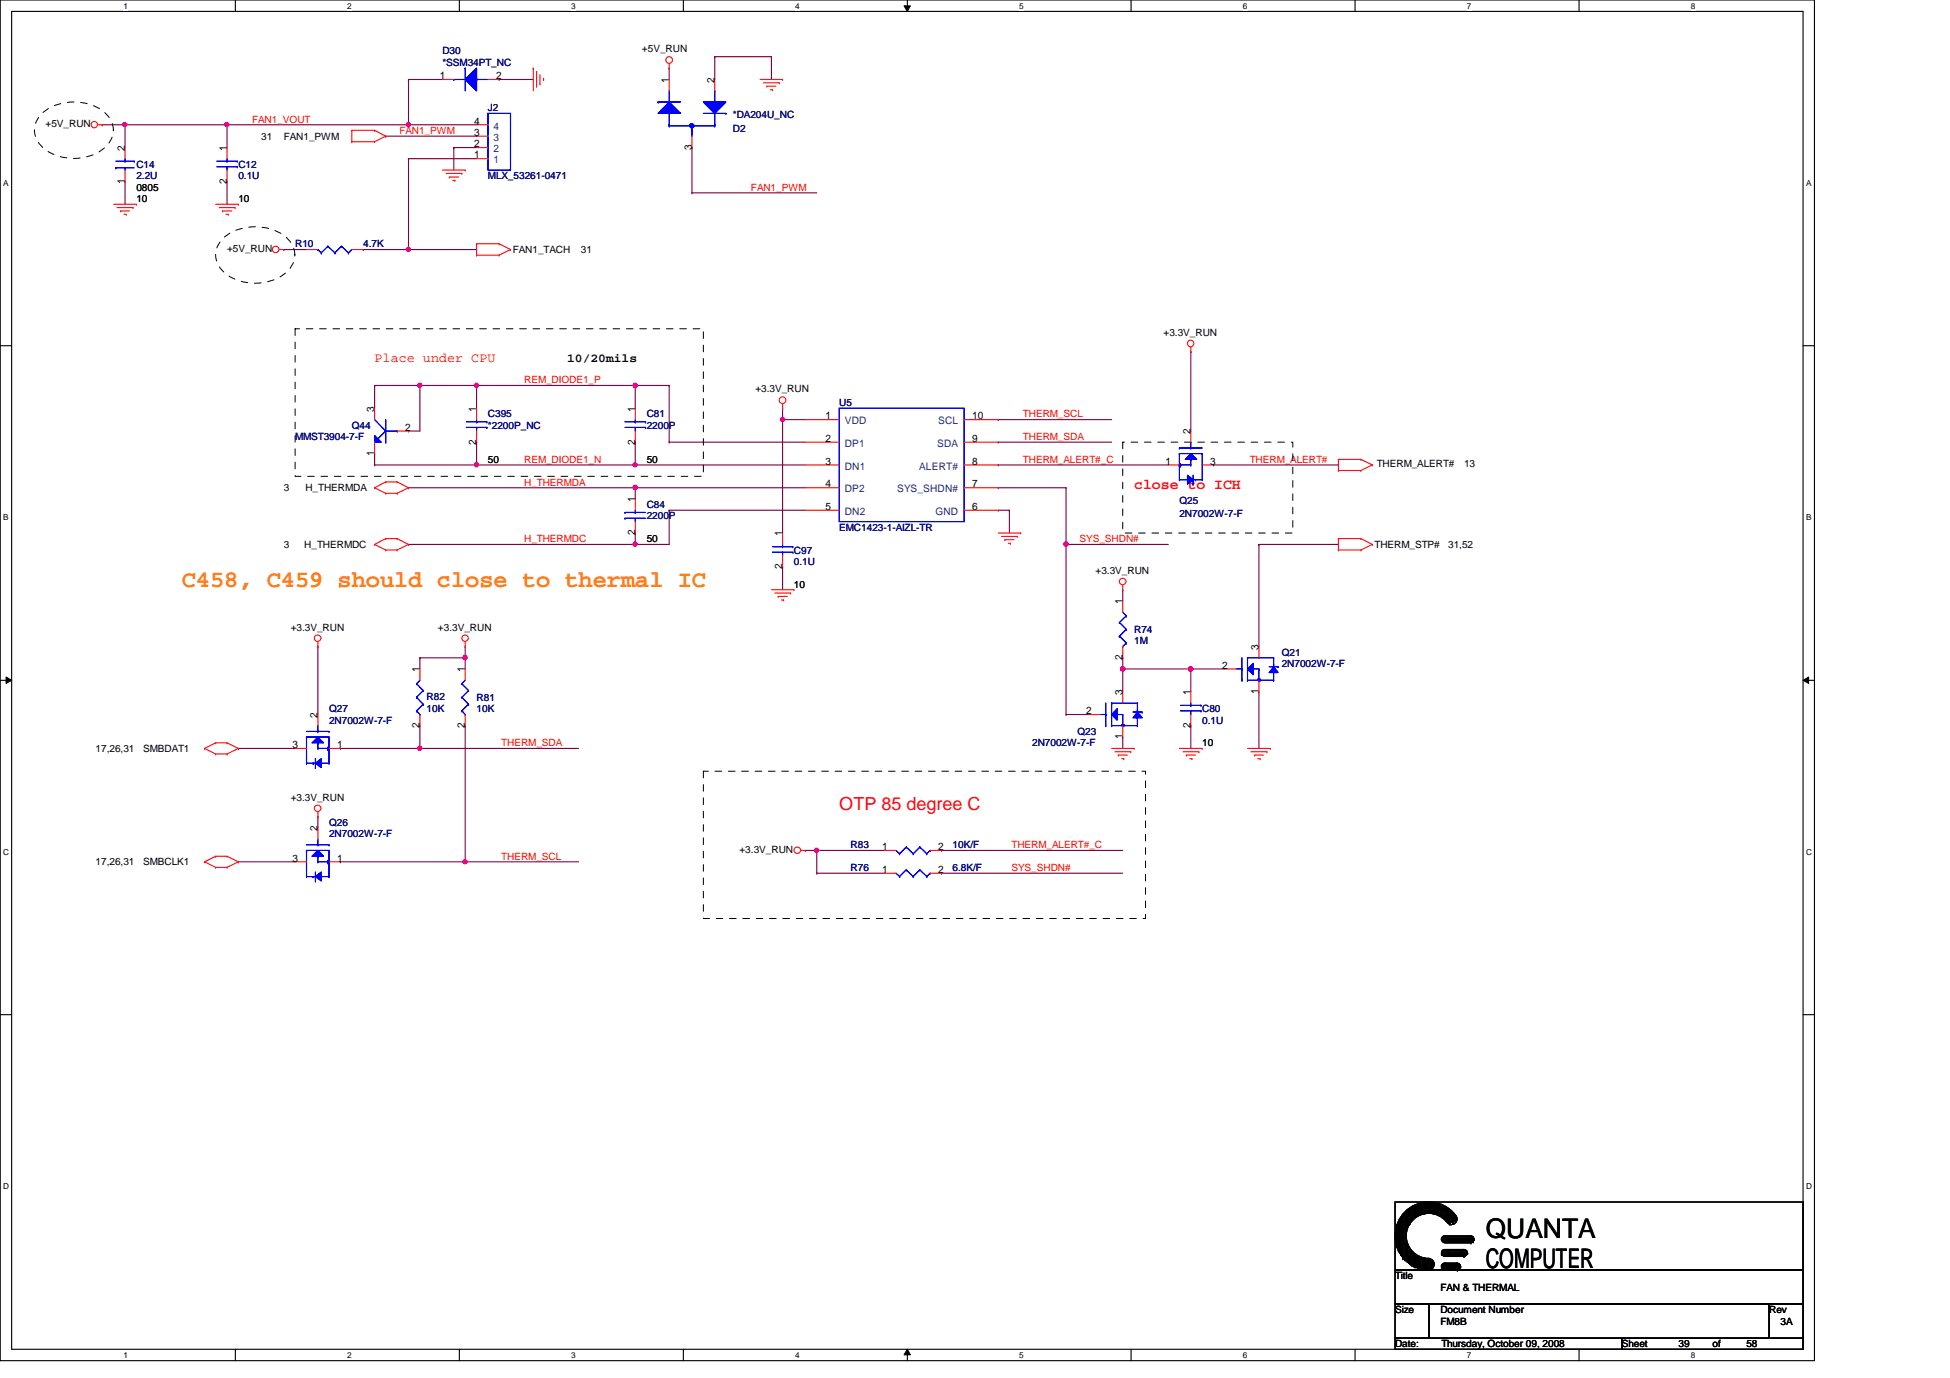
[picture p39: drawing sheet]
<svg xmlns="http://www.w3.org/2000/svg" width="297mm" height="210mm" viewBox="0 0 297 210" stroke-linecap="round" stroke-linejoin="round" font-family="sans-serif">
<defs><g id="words">
<g font-size="4.1">
<text x="226.3" y="188.5">QUANTA</text>
<text x="226.3" y="193.2">COMPUTER</text>
</g>
<text font-size="3.6" fill="#ff8000" x="27.7" y="89.4">C458, C459 should close to thermal IC</text>
<text font-size="2.8" fill="#f00" x="127.8" y="123.4">OTP 85 degree C</text>
<text font-size="2.2" fill="#f00" x="172.8" y="74.4">close to ICH</text>
<text font-size="2" fill="#f00" x="57.1" y="55.1">Place under CPU</text>
<text font-size="1.9" x="86.4" y="55.1">10/20mils</text>
<g font-size="1.6">
<text x="67" y="12.1">1</text>
<text x="75.6" y="12.1">2</text>
<text x="101.9" y="12.6" transform="rotate(-90 101.9 12.6)">1</text>
<text x="108.8" y="12.6" transform="rotate(-90 108.8 12.6)">2</text>
<text x="19" y="22.9" transform="rotate(-90 19 22.9)">2</text>
<text x="34.5" y="22.9" transform="rotate(-90 34.5 22.9)">1</text>
<text x="72.2" y="19">4</text>
<text x="72.2" y="22.4">2</text>
<text x="72.2" y="20.7">3</text>
<text x="105.4" y="22.8" transform="rotate(-90 105.4 22.8)">3</text>
<text x="19" y="28" transform="rotate(-90 19 28)">1</text>
<text x="34.5" y="28" transform="rotate(-90 34.5 28)">2</text>
<text x="72.2" y="24.1">1</text>
<text x="57" y="62.7" transform="rotate(-90 57 62.7)">3</text>
<text x="61.7" y="65.6">2</text>
<text x="72.6" y="62.7" transform="rotate(-90 72.6 62.7)">1</text>
<text x="96.7" y="62.7" transform="rotate(-90 96.7 62.7)">1</text>
<text x="125.7" y="63.9">1</text>
<text x="148.1" y="63.9">10</text>
<text x="57" y="69.4" transform="rotate(-90 57 69.4)">1</text>
<text x="72.6" y="67.7" transform="rotate(-90 72.6 67.7)">2</text>
<text x="96.7" y="67.7" transform="rotate(-90 96.7 67.7)">2</text>
<text x="125.7" y="67.3">2</text>
<text x="125.7" y="70.8">3</text>
<text x="148.1" y="67.3">9</text>
<text x="148.1" y="70.8">8</text>
<text x="177.5" y="70.8">1</text>
<text x="181.4" y="66.1" transform="rotate(-90 181.4 66.1)">2</text>
<text x="184.4" y="70.8">3</text>
<text x="96.7" y="76.5" transform="rotate(-90 96.7 76.5)">1</text>
<text x="125.7" y="77.7">5</text>
<text x="125.7" y="74.3">4</text>
<text x="148.1" y="74.3">7</text>
<text x="148.1" y="77.7">6</text>
<text x="96.7" y="81.5" transform="rotate(-90 96.7 81.5)">2</text>
<text x="119.2" y="81.7" transform="rotate(-90 119.2 81.7)">1</text>
<text x="119.2" y="86.7" transform="rotate(-90 119.2 86.7)">2</text>
<text x="171" y="92" transform="rotate(-90 171 92)">1</text>
<text x="171" y="100.5" transform="rotate(-90 171 100.5)">2</text>
<text x="186.2" y="101.9">2</text>
<text x="191.7" y="99" transform="rotate(-90 191.7 99)">3</text>
<text x="63.9" y="102.4" transform="rotate(-90 63.9 102.4)">1</text>
<text x="70.8" y="102.4" transform="rotate(-90 70.8 102.4)">1</text>
<text x="171" y="105.9" transform="rotate(-90 171 105.9)">3</text>
<text x="181.4" y="105.9" transform="rotate(-90 181.4 105.9)">1</text>
<text x="191.7" y="105.7" transform="rotate(-90 191.7 105.7)">1</text>
<text x="44.6" y="114">3</text>
<text x="48.4" y="109.3" transform="rotate(-90 48.4 109.3)">2</text>
<text x="51.3" y="114">1</text>
<text x="63.9" y="110.9" transform="rotate(-90 63.9 110.9)">2</text>
<text x="70.8" y="110.9" transform="rotate(-90 70.8 110.9)">2</text>
<text x="165.5" y="108.8">2</text>
<text x="171" y="112.6" transform="rotate(-90 171 112.6)">1</text>
<text x="181.4" y="110.9" transform="rotate(-90 181.4 110.9)">2</text>
<text x="44.6" y="131.2">3</text>
<text x="48.4" y="126.6" transform="rotate(-90 48.4 126.6)">2</text>
<text x="51.3" y="131.2">1</text>
<text x="134.4" y="129.5">1</text>
<text x="142.9" y="129.5">2</text>
<text x="134.4" y="133">1</text>
<text x="142.9" y="133">2</text>
</g>
<g font-size="1.6" fill="#004080">
<text x="75.2" y="19.7">4</text>
<text x="75.2" y="23.2">2</text>
<text x="75.2" y="21.5">3</text>
<text x="75.2" y="24.9">1</text>
<text x="128.7" y="64.6">VDD</text>
<text x="142.9" y="64.6">SCL</text>
<text x="128.7" y="68.1">DP1</text>
<text x="128.7" y="71.5">DN1</text>
<text x="140" y="71.5">ALERT#</text>
<text x="142.7" y="68.1">SDA</text>
<text x="128.7" y="75">DP2</text>
<text x="136.6" y="75">SYS_SHDN#</text>
<text x="128.7" y="78.4">DN2</text>
<text x="142.5" y="78.4">GND</text>
</g>
<g font-size="1.5" fill="#000080">
<text x="67.4" y="8.3">D30</text>
<text x="67.4" y="10">*SSM34PT_NC</text>
<text x="74.3" y="16.9">J2</text>
<text x="111.6" y="18">*DA204U_NC</text>
<text x="111.6" y="20.1">D2</text>
<text x="20.8" y="25.6">C14</text>
<text x="20.8" y="27.3">2.2U</text>
<text x="36.3" y="25.6">C12</text>
<text x="36.3" y="27.3">0.1U</text>
<text x="74.3" y="27.3">MLX_53261-0471</text>
<text x="45" y="37.7">R10</text>
<text x="55.3" y="37.7">4.7K</text>
<text x="53.6" y="65.3">Q44</text>
<text x="74.3" y="63.6">C395</text>
<text x="74.3" y="65.3">*2200P_NC</text>
<text x="98.5" y="63.6">C81</text>
<text x="98.5" y="65.3">2200P</text>
<text x="127.8" y="61.8">U5</text>
<text x="45" y="67.1">MMST3904-7-F</text>
<text x="98.5" y="77.4">C84</text>
<text x="179.7" y="76.7">Q25</text>
<text x="98.5" y="79.1">2200P</text>
<text x="127.8" y="80.9">EMC1423-1-AIZL-TR</text>
<text x="179.7" y="78.8">2N7002W-7-F</text>
<text x="120.9" y="84.3">C97</text>
<text x="120.9" y="86">0.1U</text>
<text x="172.8" y="96.4">R74</text>
<text x="172.8" y="98.1">1M</text>
<text x="195.2" y="99.9">Q21</text>
<text x="195.2" y="101.6">2N7002W-7-F</text>
<text x="65" y="106.6">R82</text>
<text x="72.6" y="106.8">R81</text>
<text x="50.1" y="108.5">Q27</text>
<text x="50.1" y="110.2">2N7002W-7-F</text>
<text x="65" y="108.5">10K</text>
<text x="72.6" y="108.5">10K</text>
<text x="157.2" y="113.7">2N7002W-7-F</text>
<text x="164.1" y="111.9">Q23</text>
<text x="183.1" y="108.5">C80</text>
<text x="183.1" y="110.2">0.1U</text>
<text x="50.1" y="125.8">Q26</text>
<text x="50.1" y="127.5">2N7002W-7-F</text>
<text x="129.6" y="129.2">R83</text>
<text x="145.1" y="129.2">10K/F</text>
<text x="129.6" y="132.7">R76</text>
<text x="145.1" y="132.7">6.8K/F</text>
</g>
<g font-size="1.5">
<text x="97.8" y="8">+5V_RUN</text>
<text x="6.9" y="19.4">+5V_RUN</text>
<text x="39.8" y="21.3">31</text>
<text x="43.2" y="21.3">FAN1_PWM</text>
<text x="20.8" y="29">0805</text>
<text x="20.8" y="30.8">10</text>
<text x="36.3" y="30.8">10</text>
<text x="34.6" y="38.4">+5V_RUN</text>
<text x="78.1" y="38.5">FAN1_TACH</text>
<text x="88.5" y="38.5">31</text>
<text x="177.2" y="51.1">+3.3V_RUN</text>
<text x="115.1" y="59.8">+3.3V_RUN</text>
<text x="74.3" y="70.5">50</text>
<text x="98.5" y="70.5">50</text>
<text x="209.7" y="71.2">THERM_ALERT#</text>
<text x="223" y="71.2">13</text>
<text x="43.2" y="74.8">3</text>
<text x="46.5" y="74.8">H_THERMDA</text>
<text x="43.2" y="83.4">3</text>
<text x="46.4" y="83.4">H_THERMDC</text>
<text x="98.5" y="82.6">50</text>
<text x="209.4" y="83.4">THERM_STP#</text>
<text x="220.6" y="83.4">31,52</text>
<text x="120.9" y="89.5">10</text>
<text x="166.9" y="87.4">+3.3V_RUN</text>
<text x="44.3" y="96.1">+3.3V_RUN</text>
<text x="66.7" y="96.1">+3.3V_RUN</text>
<text x="183.1" y="113.7">10</text>
<text x="14.6" y="114.6">17,26,31</text>
<text x="21.8" y="114.6">SMBDAT1</text>
<text x="44.3" y="122">+3.3V_RUN</text>
<text x="14.6" y="131.8">17,26,31</text>
<text x="21.8" y="131.8">SMBCLK1</text>
<text x="112.6" y="129.9">+3.3V_RUN</text>
<text x="212.5" y="194.9">Title</text>
<text x="219.4" y="196.6">FAN &amp; THERMAL</text>
<text x="212.5" y="200">Size</text>
<text x="219.4" y="200">Document Number</text>
<text x="219.4" y="201.8">FM8B</text>
<text x="269.5" y="200">Rev</text>
<text x="271.2" y="201.8">3A</text>
<text x="212.5" y="205.2">Date:</text>
<text x="219.6" y="205.2">Thursday, October 09, 2008</text>
<text x="247.1" y="205.2">Sheet</text>
<text x="255.7" y="205.2">39</text>
<text x="260.9" y="205.2">of</text>
<text x="266" y="205.2">58</text>
</g>
<g font-size="1.5" fill="#f00">
<text x="38.4" y="18.7">FAN1_VOUT</text>
<text x="60.8" y="20.4">FAN1_PWM</text>
<text x="114.4" y="29">FAN1_PWM</text>
<text x="79.8" y="58.4">REM_DIODE1_P</text>
<text x="155.8" y="63.6">THERM_SCL</text>
<text x="79.8" y="70.5">REM_DIODE1_N</text>
<text x="155.8" y="67">THERM_SDA</text>
<text x="155.8" y="70.5">THERM_ALERT#_C</text>
<text x="190.4" y="70.5">THERM_ALERT#</text>
<text x="79.8" y="74">H_THERMDA</text>
<text x="79.8" y="82.6">H_THERMDC</text>
<text x="164.5" y="82.6">SYS_SHDN#</text>
<text x="76.4" y="113.7">THERM_SDA</text>
<text x="76.4" y="130.9">THERM_SCL</text>
<text x="154.1" y="129.2">THERM_ALERT#_C</text>
<text x="154.1" y="132.7">SYS_SHDN#</text>
</g>
<g font-size="1.3">
<text x="18.8" y="1.4">1</text>
<text x="52.9" y="1.4">2</text>
<text x="87" y="1.4">3</text>
<text x="121.1" y="1.4">4</text>
<text x="155.2" y="1.4">5</text>
<text x="189.3" y="1.4">6</text>
<text x="223.4" y="1.4">7</text>
<text x="257.6" y="1.4">8</text>
<text x=".5" y="28.3">A</text>
<text x="275.1" y="28.3">A</text>
<text x=".5" y="79.2">B</text>
<text x="275.1" y="79.2">B</text>
<text x=".5" y="130.2">C</text>
<text x="275.1" y="130.2">C</text>
<text x=".5" y="181.1">D</text>
<text x="275.1" y="181.1">D</text>
<text x="18.8" y="206.9">1</text>
<text x="52.9" y="206.9">2</text>
<text x="87" y="206.9">3</text>
<text x="121.1" y="206.9">4</text>
<text x="155.2" y="206.9">5</text>
<text x="189.3" y="206.9">6</text>
<text x="223.4" y="206.9">7</text>
<text x="257.6" y="206.9">8</text>
</g>
</g></defs>
<path d="M0 0h276.4v207.3h-276.4zM1.8 1.7h272.9v203.8h-272.9z" fill="none" stroke="#000" stroke-width=".17"/>
<g fill="#fff">
<path d="M18.8 .2h.7v1.4h-.7z"/>
<path d="M18.8 205.7h.7v1.4h-.7z"/>
</g>
<path d="M35.9 0v1.7M35.9 205.5v1.8" fill="none" stroke="#000" stroke-width=".17"/>
<g fill="#fff">
<path d="M52.9 .2h.6v1.4h-.6z"/>
<path d="M52.9 205.7h.6v1.4h-.6z"/>
</g>
<path d="M70 0v1.7M70 205.5v1.8" fill="none" stroke="#000" stroke-width=".17"/>
<g fill="#fff">
<path d="M87 .2h.7v1.4h-.7z"/>
<path d="M87 205.7h.7v1.4h-.7z"/>
</g>
<path d="M104.1 0v1.7M104.1 205.5v1.8" fill="none" stroke="#000" stroke-width=".17"/>
<g fill="#fff">
<path d="M121.1 .2h.7v1.4h-.7z"/>
<path d="M121.1 205.7h.7v1.4h-.7z"/>
</g>
<path d="M138.2 0v1.7M138.2 205.5v1.8" fill="none" stroke="#000" stroke-width=".17"/>
<path d="M137.7 .9h1l-.5 .8zM138.2 205.5l.5 .9h-1z" fill="#000"/>
<path d="M137.7 .9h1l-.5 .8zM138.2 205.5l.5 .9h-1z" fill="none" stroke="#000" stroke-width=".15"/>
<g fill="#fff">
<path d="M155.2 .2h.7v1.4h-.7z"/>
<path d="M155.2 205.7h.7v1.4h-.7z"/>
</g>
<path d="M172.3 0v1.7M172.3 205.5v1.8" fill="none" stroke="#000" stroke-width=".17"/>
<g fill="#fff">
<path d="M189.3 .2h.7v1.4h-.7z"/>
<path d="M189.3 205.7h.7v1.4h-.7z"/>
</g>
<path d="M206.4 0v1.7M206.4 205.5v1.8" fill="none" stroke="#000" stroke-width=".17"/>
<g fill="#fff">
<path d="M223.4 .2h.7v1.4h-.7z"/>
<path d="M223.4 205.7h.7v1.4h-.7z"/>
</g>
<path d="M240.5 0v1.7M240.5 205.5v1.8" fill="none" stroke="#000" stroke-width=".17"/>
<g fill="#fff">
<path d="M257.6 .2h.6v1.4h-.6z"/>
<path d="M257.6 205.7h.6v1.4h-.6z"/>
<path d="M.5 27.2h.8v1.4h-.8z"/>
<path d="M275.1 27.2h.8v1.4h-.8z"/>
<path d="M.5 78.1h.8v1.4h-.8z"/>
<path d="M275.1 78.1h.8v1.4h-.8z"/>
</g>
<path d="M0 52.7h1.8M274.7 52.7h1.7" fill="none" stroke="#000" stroke-width=".17"/>
<g fill="#fff">
<path d="M.5 129.1h.9v1.4h-.9z"/>
<path d="M275.1 129.1h.9v1.4h-.9z"/>
</g>
<path d="M0 103.6h1.8M274.7 103.6h1.7" fill="none" stroke="#000" stroke-width=".17"/>
<path d="M.9 103.1l.9 .5-.9 .5zM274.7 103.6l.8-.5v1z" fill="#000"/>
<path d="M.9 103.1l.9 .5-.9 .5zM274.7 103.6l.8-.5v1z" fill="none" stroke="#000" stroke-width=".15"/>
<g fill="#fff">
<path d="M.5 180h.9v1.4h-.9z"/>
<path d="M275.1 180h.9v1.4h-.9z"/>
</g>
<path d="M0 154.6h1.8M274.7 154.6h1.7" fill="none" stroke="#000" stroke-width=".17"/>
<path d="M62.2 19h.1M62.2 19h10.4M48.4 98.5h.1M48.4 98.5v10.3M36.3 114h.1M36.3 114h8.7M36.3 131.3h.1M36.3 131.3h8.7M48.4 124.4h.1M48.4 124.4v1.7" fill="none" stroke="#800040" stroke-width=".17"/>
<circle cx="62.2" cy="19" r=".32" fill="#f0f"/>
<circle cx="62.2" cy="19" r=".32" fill="none" stroke="#f0f" stroke-width=".17"/>
<path d="M15.6 19h.1M15.6 19h19M19 19h.1M19 19v3.5M34.6 19h.1M34.6 19v3.5M19 27.6h.1M19 27.6v3.5M34.6 27.6h.1M34.6 27.6v3.5" fill="none" stroke="#800040" stroke-width=".17"/>
<circle cx="19" cy="19" r=".32" fill="#f0f"/>
<circle cx="19" cy="19" r=".32" fill="none" stroke="#f0f" stroke-width=".17"/>
<path d="M58.8 20.7h.1M58.8 20.7h13.8M62.2 24.2h.1M62.2 38h.1M62.2 24.2v13.8M62.2 38h10.4M69.1 22.5h.1M69.1 22.5v3.4M69.1 22.5h3.5" fill="none" stroke="#800040" stroke-width=".17"/>
<circle cx="62.2" cy="38" r=".32" fill="#f0f"/>
<circle cx="62.2" cy="38" r=".32" fill="none" stroke="#f0f" stroke-width=".17"/>
<path d="M34.6 19h.1M62.2 12.1h.1M62.2 12.1h5.2M62.2 12.1v6.9h-27.6M43.2 38h.1M43.2 38h3.5M62.2 24.2h.1M62.2 24.2h10.4" fill="none" stroke="#800040" stroke-width=".17"/>
<circle cx="34.6" cy="19" r=".32" fill="#f0f"/>
<circle cx="34.6" cy="19" r=".32" fill="none" stroke="#f0f" stroke-width=".17"/>
<path d="M76 12.1h.1M76 12.1h5.2M55.3 38h.1M55.3 38h6.9M119.2 62.2h.1M119.2 63.9h.1M119.2 62.2v19M119.2 63.9h3.5" fill="none" stroke="#800040" stroke-width=".17"/>
<circle cx="119.2" cy="63.9" r=".33" fill="#f0f"/>
<circle cx="119.2" cy="63.9" r=".33" fill="none" stroke="#f0f" stroke-width=".17"/>
<path d="M62.2 82.9h.1M62.2 82.9h39.7M96.8 82.9h.1M119.2 86.4h.1M119.2 86.4v3.4" fill="none" stroke="#800040" stroke-width=".17"/>
<circle cx="96.7" cy="82.9" r=".33" fill="#f0f"/>
<circle cx="96.7" cy="82.9" r=".33" fill="none" stroke="#f0f" stroke-width=".17"/>
<path d="M62.2 74.3h.1M62.2 74.3h60.5M96.8 74.3h.1" fill="none" stroke="#800040" stroke-width=".17"/>
<circle cx="96.7" cy="74.2" r=".33" fill="#f0f"/>
<circle cx="96.7" cy="74.2" r=".33" fill="none" stroke="#f0f" stroke-width=".17"/>
<path d="M57.1 70.8h.1M57.1 70.8h15.5M96.8 74.3h.1M96.8 74.3v1.7" fill="none" stroke="#800040" stroke-width=".17"/>
<circle cx="72.6" cy="70.8" r=".32" fill="#f0f"/>
<circle cx="72.6" cy="70.8" r=".32" fill="none" stroke="#f0f" stroke-width=".17"/>
<path d="M57.1 58.7h.1M57.1 58.7v3.5M64 58.7h.1M64 58.7v7h-1.8M64 58.7h8.6M72.6 58.7h.1M72.6 58.7v3.5M57.1 69.1h.1M57.1 69.1v1.7M62.2 65.7h.1M72.6 67.4h.1M72.6 67.4v3.4" fill="none" stroke="#800040" stroke-width=".17"/>
<circle cx="72.6" cy="58.7" r=".33" fill="#f0f"/>
<circle cx="72.6" cy="58.7" r=".33" fill="none" stroke="#f0f" stroke-width=".17"/>
<circle cx="63.9" cy="58.7" r=".33" fill="#f0f"/>
<circle cx="63.9" cy="58.7" r=".33" fill="none" stroke="#f0f" stroke-width=".17"/>
<path d="M96.8 70.8h.1M96.8 70.8h25.9" fill="none" stroke="#800040" stroke-width=".17"/>
<circle cx="96.7" cy="70.8" r=".32" fill="#f0f"/>
<circle cx="96.7" cy="70.8" r=".32" fill="none" stroke="#f0f" stroke-width=".17"/>
<path d="M57.1 58.7h.1M57.1 58.7h6.9M96.8 58.7h.1M96.8 58.7h5.1" fill="none" stroke="#800040" stroke-width=".17"/>
<circle cx="96.7" cy="58.7" r=".33" fill="#f0f"/>
<circle cx="96.7" cy="58.7" r=".33" fill="none" stroke="#f0f" stroke-width=".17"/>
<path d="M101.9 58.7h.1M101.9 58.7v8.7M101.9 67.4h.1M101.9 77.7h.1M101.9 77.7v5.2M101.9 67.4h20.8M101.9 77.7h20.8M96.8 81.2h.1M96.8 81.2v1.7M70.9 131.3h.1M70.9 131.3h17.2" fill="none" stroke="#800040" stroke-width=".17"/>
<circle cx="70.8" cy="131.2" r=".32" fill="#f0f"/>
<circle cx="70.8" cy="131.2" r=".32" fill="none" stroke="#f0f" stroke-width=".17"/>
<path d="M64 114h.1M64 114h24.1" fill="none" stroke="#800040" stroke-width=".17"/>
<circle cx="63.9" cy="114" r=".32" fill="#f0f"/>
<circle cx="63.9" cy="114" r=".32" fill="none" stroke="#f0f" stroke-width=".17"/>
<g fill="none" stroke="#800040" stroke-width=".17">
<path d="M152.1 63.9h.1M152.1 67.4h.1M152.1 70.8h.1M152.1 63.9h17.2M152.1 67.4h17.2M152.1 70.8h25.9M184.9 70.8h.1M184.9 70.8h19M171 100.2h.1M171 101.9h.1M171 101.9h15.6M171 100.2v5.2"/>
<path d="M181.4 110.5h.1M181.4 101.9h.1M181.4 110.5v3.5M191.8 105.4h.1M191.8 105.4v8.6"/>
</g>
<circle cx="181.4" cy="101.9" r=".33" fill="#f0f"/>
<circle cx="181.4" cy="101.9" r=".33" fill="none" stroke="#f0f" stroke-width=".17"/>
<circle cx="171" cy="101.9" r=".34" fill="#f0f"/>
<circle cx="171" cy="101.9" r=".34" fill="none" stroke="#f0f" stroke-width=".17"/>
<path d="M162.4 82.9h.1M162.4 82.9h15.6M162.4 82.9v25.9M191.8 82.9h.1M191.8 82.9v15.6M171 112.3h.1M171 112.3v1.7" fill="none" stroke="#800040" stroke-width=".17"/>
<circle cx="162.4" cy="82.9" r=".34" fill="#f0f"/>
<circle cx="162.4" cy="82.9" r=".34" fill="none" stroke="#f0f" stroke-width=".17"/>
<path d="M191.8 82.9h.1M191.8 82.9h12.1M181.4 101.9h.1M181.4 101.9v3.5" fill="none" stroke="#800040" stroke-width=".17"/>
<circle cx="181.4" cy="101.9" r=".33" fill="#f0f"/>
<circle cx="181.4" cy="101.9" r=".33" fill="none" stroke="#f0f" stroke-width=".17"/>
<path d="M152.1 74.3h.1M152.1 74.3h10.3M162.4 74.3h.1M162.4 74.3v8.6M64 100.2h.1M64 100.2v1.7M64 100.2h6.9M70.9 100.2h.1M70.9 100.2v1.7M162.4 108.8h.1M162.4 108.8h3.5" fill="none" stroke="#800040" stroke-width=".17"/>
<circle cx="70.8" cy="100.2" r=".33" fill="#f0f"/>
<circle cx="70.8" cy="100.2" r=".33" fill="none" stroke="#f0f" stroke-width=".17"/>
<g fill="none" stroke="#800040" stroke-width=".17">
<path d="M70.9 98.5h.1M70.9 98.5v1.7M51.9 114h.1M64 110.5h.1M64 110.5v3.5h-12.1M70.9 110.5h.1M70.9 110.5v20.8h-19M51.9 131.3h.1M124.4 129.5h.1M124.4 133h.1M124.4 129.5h10.4M124.4 133h10.4"/>
<path d="M124.4 129.5v3.5"/>
</g>
<circle cx="124.4" cy="129.5" r=".32" fill="#f0f"/>
<circle cx="124.4" cy="129.5" r=".32" fill="none" stroke="#f0f" stroke-width=".17"/>
<g fill="none" stroke="#800040" stroke-width=".17">
<path d="M101.9 10.4h.1M101.9 10.4v1.7M108.9 8.6h.1M108.9 8.6v3.5M108.9 8.6h8.6M117.5 8.6h.1M117.5 8.6v3.5M105.4 22.5h.1M105.4 29.4h.1M105.4 22.5v6.9M105.4 29.4h19M72.6 58.7h.1"/>
<path d="M72.6 58.7h24.2M96.8 58.7h.1M96.8 58.7v3.5M181.4 53.6h.1M181.4 53.6v12.1M72.6 70.8h.1M96.8 67.4h.1M96.8 67.4v3.4h-24.2M152.1 77.7h.1M152.1 77.7h1.7M153.8 77.7h.1M153.8 77.7v3.5"/>
<path d="M171 89.8h.1M171 89.8v1.8M122.7 129.5h.1M122.7 129.5h1.7M143.4 133h.1M143.4 129.5h.1M143.4 133h27.6M143.4 129.5h27.6"/>
</g>
<g fill="none" stroke="#f00" stroke-width=".17">
<path d="M14.9 19h.7M15.6 19h.1M53.6 19.9h.1M53.6 19.9h3.5M53.6 19.9v1.7M57.1 19.9h.1M57.1 19.9l1.7 .8M81.2 10.4h.1M81.2 10.4v3.4M81.7 10.9h.1M81.7 10.9v2.4M82.3 12.8h.1"/>
<path d="M82.3 11.4v1.4M82.8 11.9h.1M82.8 11.9v.4M101.9 10.4h.1M101.9 9.7v.7M115.8 12.1h3.4M116.3 12.6h2.4M116.8 13.1h.1M116.8 13.1h1.4M117.3 13.7h.4M117.7 13.7h.1M118.7 12.6h.1"/>
<path d="M119.2 12.1h.1M17.3 31.1h3.5M17.8 31.6h2.5M18.4 32.1h.1M18.4 32.1h1.3M18.9 32.6h.3M19.2 32.6h.1M20.3 31.6h.1M20.8 31.1h.1M32.8 31.1h3.5M33.4 31.6h2.4M33.9 32.1h.1"/>
<path d="M33.9 32.1h1.4M34.4 32.6h.4M34.8 32.6h.1M35.8 31.6h.1M36.3 31.1h.1M42.5 38h.7M43.2 38h.1M53.6 21.6h.1M53.6 21.6h3.5M57.1 21.6h.1M58.8 20.7h.1M58.8 20.7l-1.7 .9"/>
<path d="M67.4 25.9h3.5M67.9 26.4h2.5M68.4 27h.1M68.4 27h1.4M69 27.5h.3M69.3 27.5h.1M70.4 26.4h.1M70.9 25.9h.1M72.6 38.9h.1M72.6 37.1h.1M72.6 37.1h3.4M72.6 38.9h3.4"/>
<path d="M72.6 37.1v1.8M76 37.1h.1M76 38.9h.1M76 37.1l1.8 .9M77.8 38h.1M77.8 38l-1.8 .9M181.4 53.6h.1M181.4 52.9v.7M57.1 74.3h.1M57.1 74.3l1.7 .8M58.8 75.1h.1M58.8 73.4h.1"/>
<path d="M58.8 75.1h1.7M58.8 73.4l-1.7 .9M58.8 73.4h1.7M60.5 75.1h.1M60.5 73.4h.1M60.5 73.4l1.7 .9M62.2 74.3h.1M62.2 74.3l-1.7 .8M119.2 62.2h.1M119.2 61.5v.7M203.9 71.7h.1M203.9 70h.1"/>
<path d="M203.9 70h3.4M203.9 71.7h3.4M203.9 70v1.7M207.3 70h.1M207.3 71.7h.1M207.3 70l1.7 .8M209 70.8h.1M209 70.8l-1.7 .9M48.4 98.5h.1M48.4 97.7v.8M57.1 82.9h.1M57.1 82.9l1.7 .9"/>
<path d="M58.8 83.8h.1M58.8 82h.1M58.8 83.8h1.7M58.8 82l-1.7 .9M58.8 82h1.7M60.5 83.8h.1M60.5 82h.1M60.5 82l1.7 .9M62.2 82.9h.1M62.2 82.9l-1.7 .9M70.9 98.5h.1M70.9 97.7v.8"/>
<path d="M117.5 89.8h3.4M118 90.3h2.4M118.5 90.8h.1M118.5 90.8h1.4M119 91.4h.4M119.4 91.4h.1M120.4 90.3h.1M120.9 89.8h.1M152.1 81.2h3.4M152.6 81.7h2.4M153.1 82.2h.1M153.1 82.2h1.4"/>
<path d="M153.6 82.8h.3M153.9 82.8h.1M155 81.7h.1M155.5 81.2h.1M171 89.8h.1M171 89.1v.7M203.9 83.8h.1M203.9 82h.1M203.9 83.8h3.4M203.9 82h3.4M203.9 82v1.8M207.3 82h.1"/>
<path d="M207.3 83.8h.1M207.3 82l1.7 .9M209 82.9h.1M209 82.9l-1.7 .9M31.2 114h.1M31.2 114l1.6 .9M32.8 113.2h.1M32.8 114.9h.1M32.8 113.2h1.8M32.8 113.2l-1.6 .8M32.8 114.9h1.8M34.6 113.2h.1"/>
<path d="M34.6 114.9h.1M34.6 113.2l1.7 .8M36.3 114h.1M36.3 114l-1.7 .9M64 101.9v1.7M64 108.8v1.7M169.3 114h3.5M169.8 114.5h2.5M170.3 115h.1M170.3 115h1.4M170.9 115.6h.3M171.2 115.6h.1"/>
<path d="M172.3 114.5h.1M172.8 114h.1M179.7 114h3.4M180.2 114.5h2.4M180.7 115h.1M180.7 115h1.4M181.2 115.6h.4M181.6 115.6h.1M182.6 114.5h.1M183.1 114h.1M190 114h3.5M190.5 114.5h2.5"/>
<path d="M191.1 115h.1M191.1 115h1.3M191.6 115.6h.3M191.9 115.6h.1M193 114.5h.1M193.5 114h.1M31.2 131.3h.1M31.2 131.3l1.6 .8M32.8 130.4h.1M32.8 132.1h.1M32.8 130.4h1.8M32.8 130.4l-1.6 .9"/>
<path d="M32.8 132.1h1.8M34.6 130.4h.1M34.6 132.1h.1M34.6 130.4l1.7 .9M36.3 131.3h.1M36.3 131.3l-1.7 .8M48.4 124.4h.1M48.4 123.7v.7M122 129.5h.7M122.7 129.5h.1"/>
<circle cx="14.4" cy="19" r=".49"/>
<circle cx="101.9" cy="9.1" r=".51"/>
<circle cx="42" cy="38" r=".5"/>
<circle cx="181.4" cy="52.3" r=".5"/>
<circle cx="119.2" cy="61" r=".51"/>
<circle cx="48.4" cy="97.2" r=".5"/>
<circle cx="70.8" cy="97.2" r=".49"/>
<circle cx="171" cy="88.6" r=".5"/>
<circle cx="48.4" cy="123.1" r=".5"/>
<circle cx="121.5" cy="129.5" r=".5"/>
</g>
<g fill="none" stroke="#000" stroke-width=".17">
<path d="M212.5 183.1h62.2v10.4h-62.2zM212.5 193.5h62.2v5.1h-62.2zM212.5 198.6h5.2v5.2h-5.2zM212.7 189.5h.1M212.7 187.1v2.4M212.7 189.5l.1 .5M212.8 190h.1M212.8 186.6h.1M212.8 186.6v3.4M213 186.2h.1M213 190.5h.1M213 186.2l-.2 .4"/>
<path d="M213 186.2v4.3M213 190.5l.2 .2M213.2 190.7h.1M213.2 185.8h.1M213.2 185.8v4.9M213.4 185.5h.1M213.4 191.1h.1M213.4 185.5l-.2 .3M213.4 185.5v5.6M213.4 191.1l.1 .1M213.5 191.2h.1M213.5 185.3h.1"/>
<path d="M213.5 185.3v5.9M213.7 185.2h.1M213.7 191.7h.1M213.7 185.2l-.2 .1M213.7 185.2v6.5M213.9 185h.1M213.9 185v6.7M214 184.8h.1M214 191.9h.1M214 184.8l-.1 .2M214 184.8v7.1M214 191.9h.2"/>
<path d="M214.2 191.9h.1M214.2 189.3h.1M214.2 187.4h.1M214.2 184.5v2.9M214.2 189.3v2.6M214.2 189.3l.2 .4M214.4 189.7h.1M214.4 192.1h.1M214.4 186.9h.1M214.4 184.5h.1M214.4 184.5v2.4M214.4 189.7v2.4"/>
<path d="M214.4 192.1l.2 .1M214.4 186.9l-.2 .5M214.6 192.2h.1M214.6 190h.1M214.6 184.3h.1M214.6 186.6h.1M214.6 184.3v2.3M214.6 190v2.2M214.6 190l.2 .3M214.6 184.3l-.2 .2M214.8 190.3h.1M214.8 192.4h.1"/>
<path d="M214.8 186.4h.1M214.8 184.1h.1M214.8 192.4l.1 .2M214.8 184.1v2.3M214.8 190.3v2.1M214.8 186.4l-.2 .2M214.9 192.6h.1M214.9 190.5h.1M214.9 183.9h.1M214.9 186h.1M214.9 183.9l-.1 .2M214.9 183.9v2.1"/>
<path d="M214.9 190.5v2.1M214.9 190.5l.2 .2M215.1 190.7h.1M215.1 192.7h.1M215.1 185.8h.1M215.1 183.8h.1M215.1 192.7h.2M215.1 183.8v2M215.1 190.7v2M215.1 185.8l-.2 .2M215.1 183.8h.2M215.3 192.7h.1"/>
<path d="M215.3 190.9h.1M215.3 183.8h.1M215.3 185.7h.1M215.3 183.8v1.9M215.3 190.9v1.8M215.3 190.9l.1 .2M215.4 191.1h.1M215.4 193h.1M215.4 185.5h.1M215.4 183.8h.1M215.4 193h.2M215.4 183.8v1.7"/>
<path d="M215.4 191.1v1.9M215.4 185.5l-.1 .2M215.6 193h.1M215.6 191.2h.1M215.6 183.6h.1M215.6 185.3h.1M215.6 191.2l.2 .2M215.6 183.6v1.7M215.6 191.2v1.8M215.6 183.6l-.2 .2M215.8 191.4h.1M215.8 193h.1"/>
<path d="M215.8 185.2h.1M215.8 183.6h.1M215.8 183.6v1.6M215.8 191.4v1.6M215.8 193l.1 .1M215.8 185.2l-.2 .1M215.9 193.1h.1M215.9 191.4h.1M215.9 183.4h.1M215.9 185.2h.1M215.9 183.4v1.8M215.9 191.4v1.7"/>
<path d="M215.9 191.4l.2 .2M215.9 183.4l-.1 .2M216.1 191.6h.1M216.1 193.1h.1M216.1 184.8h.1M216.1 183.4h.1M216.1 193.1h.2M216.1 183.4v1.4M216.1 191.6v1.5M216.1 184.8l.2 .2M216.3 184.9l1.4-.2a3.6 3.6 0 0 1 3.1 1.9M216.3 184.7l1.4-.2a3.6 3.6 0 0 1 3.3 2.1"/>
<path d="M216.3 184.5l1.4-.2a3.9 3.9 0 0 1 3.3 1.9M216.3 184.3l1.4-.2a4.1 4.1 0 0 1 3.7 2.3M216.3 184.1l1.4-.2a4.2 4.2 0 0 1 3.8 2.5M216.3 184l1.4-.2a4.3 4.3 0 0 1 3.8 2.3M216.3 183.8l1.4-.2a4.6 4.6 0 0 1 4 2.5M216.3 183.5l1.4-.2a5 5 0 0 1 4.2 2.4M216.3 193.1h.1M216.3 191.7h.1M216.3 183.3h.1M216.3 185h.1M216.3 183.3v1.7M216.3 191.6v1.5"/>
<path d="M216.3 183.3l-.2 .1M216.4 183.6l1.3-.2a4.7 4.7 0 0 1 4.1 2.5M216.4 191.7h.1M216.4 193.1h.1M216.4 193.3h.1M216.4 183.4h.1M216.4 193.1h.3M216.4 193.3h.4M216.4 183.4v1.4M216.4 191.7v1.4M216.7 193.1h.1M216.7 191.7h.1"/>
<path d="M216.7 191.7v1.4M216.8 191.7h.1M216.8 193.3h.1M216.8 191.7v1.6M217 191.7h.1M217 193.3h.1M217 191.7l-.6 1.6M217 191.7v1.6M217.2 193.1h.1M217.2 191.7h.1M217.2 193.1l-.2 .2M217.2 191.7v1.4"/>
<path d="M217.2 191.7l.1 .4M217.3 192.1h.1M217.3 193.3h.1M217.3 193.3h.2M217.3 192.1v1.2M217.5 193.3h.1M217.5 191.9h.1M217.5 191.9h.2M217.5 191.9v1.4M217.7 198.6h51.8v5.2h-51.8zM217.7 183.1a5.1 5.1 0 0 1 4 2M217.7 183.1a5.2 5.2 0 0 0-5.2 5.2 5.2 5.2 0 0 0 5.2 5.1"/>
<path d="M217.7 184.8a3.4 3.4 0 0 1 2.6 1.3M217.7 184.8a3.4 3.4 0 0 0-3.5 3.5 3.4 3.4 0 0 0 3.5 3.4M217.7 183.1l-1.6 .2M217.7 191.9h.1M217.7 193.3h.1M217.7 184.8l-1.3 .2M217.7 191.9v1.4M217.8 193.3h.1M217.8 191.9h.1M217.8 191.9h.2M217.8 191.9v1.4M218 191.9h.1"/>
<path d="M218 193.3h.1M218 191.9v1.4M218.2 193.1h.1M218.2 192.1h.1M218.2 193.1l-.2 .2M218.2 192.1v1M218.2 192.1l.2 .1M218.4 192.2h.1M218.4 193h.1M218.4 192.2v.8M219.6 188.6h.1M219.6 188.8h.1"/>
<path d="M219.6 190.9h.1M219.6 191.1h.1M219.6 192.7h.1M219.6 193h.1M219.6 193.1h.1M219.6 188.6h4.8M219.6 188.6v.2M219.6 192.7v.3M219.6 188.8h5M219.6 190.9h4M219.6 191.1h3.8M219.6 191.1l.3 .1"/>
<path d="M219.6 192.7h2.7M219.6 193h2.9M219.6 193.1h2.7M219.6 193.1l.3 .2M219.7 189h.1M219.7 190.7h.1M219.7 188.4h4.7M219.7 189h4.7M219.7 189l.2 .1M219.7 190.5h3.7M219.7 190.7h3.7M219.7 190.7l-.1 .2"/>
<path d="M219.7 192.6h2.6M219.9 189.1h.1M219.9 191.2h.1M219.9 193.3h.1M219.9 189.1h4.5M219.9 191.2h3.3M219.9 193.3h2.4M220.1 192.4h1.9M220.1 193.5h1.9M220.1 191.4h2.9M220.1 190.3h2.9M220.1 189.3h4"/>
<path d="M220.1 188.3h4M222 192.4h.1M222 193.5h.1M222.2 192.6h.1M222.3 192.6h.1M222.3 192.7h.1M222.3 193.1h.1M222.3 193.3h.1M222.3 192.6v.1M222.5 193h.1M222.5 193l-.2 .1M223 191.4h.1"/>
<path d="M223 190.3h.1M223.2 191.2h.1M223.4 190.5h.1M223.4 190.7h.1M223.4 191.1h.1M223.4 190.5v.2M223.6 190.9h.1M223.6 190.9l-.2 .2M224.1 189.3h.1M224.1 188.3h.1M224.4 188.4h.1M224.4 188.6h.1"/>
<path d="M224.4 189h.1M224.4 189.1h.1M224.4 188.4v.2M224.6 188.8h.1M224.6 188.8l-.2 .2M269.5 198.6h5.2v5.2h-5.2zM212.5 203.8h34.6v1.7h-34.6zM247.1 203.8h27.6v1.7h-27.6z"/>
<circle cx="217.6" cy="192.6" r=".84"/>
<circle cx="220.1" cy="190.8" r=".5"/>
<circle cx="220.1" cy="188.8" r=".5"/>
<circle cx="220.1" cy="192.9" r=".5"/>
<circle cx="221.1" cy="185.7" r=".85"/>
<circle cx="222" cy="192.9" r=".5"/>
<circle cx="223" cy="190.8" r=".51"/>
<circle cx="224" cy="188.8" r=".5"/>
</g>
<path d="M6.7 17.1a7.7 7.7 0 0 1 9.1 0 3.5 3.5 0 0 1-.3 5.8 7.6 7.6 0 0 1-9.1-.5 3.4 3.4 0 0 1 .3-5.3zM34.3 36.1a7.7 7.7 0 0 1 9.4 .2 3.4 3.4 0 0 1-.6 5.6 7.7 7.7 0 0 1-9.1-.5 3.4 3.4 0 0 1 .3-5.3zM45 50.1h62.1v22.5h-62.1zM171 67.4h25.9v13.8h-25.9zM107.1 117.5h67.4v22.4h-67.4z" fill="none" stroke="#000" stroke-width=".15" stroke-dasharray="1 1 1 1 1 1 1 1"/>
<path d="M63.5 104.1h.1M63.5 106.2h.1M63.5 108.3h.1M63.5 104.1l1 1.1M63.5 106.2l1 1.1M63.5 108.3l.5 .5M64 108.8h.1M64 103.6l-.5 .5M64.5 105.2h.1M64.5 107.3h.1M64.5 105.2l-1 1M64.5 107.3l-1 1" fill="none" stroke="#00f" stroke-width=".17"/>
<circle cx="105.4" cy="19.2" r=".32" fill="#00f"/>
<circle cx="105.4" cy="19.2" r=".32" fill="none" stroke="#00f" stroke-width=".17"/>
<path d="M101.9 15.5l1.8 1.8h-3.5z" fill="#00f"/>
<path d="M101.9 15.5l1.8 1.8h-3.5z" fill="none" stroke="#00f" stroke-width=".17"/>
<path d="M107.1 15.5h3.5l-1.7 1.8z" fill="#00f"/>
<g fill="none" stroke="#00f" stroke-width=".17">
<path d="M100.2 15.5h.1M100.2 15.5h3.5M101.9 15.5h.1M101.9 19h.1M101.9 19.2h.1M101.9 13.8v1.7M101.9 17.3v1.9M101.9 19.2h3.2M105.4 19.5h.1M105.4 19.5v1.2M105.7 19.2h3.2M107.1 15.5h3.5l-1.7 1.8z"/>
<path d="M107.1 17.3h3.5M108.9 19h.1M108.9 13.8h.1M108.9 19.2h.1M108.9 13.8v1.7M108.9 17.3v1.9M110.6 17.3h.1"/>
</g>
<circle cx="105.4" cy="19.2" r=".32" fill="#00f"/>
<circle cx="105.4" cy="19.2" r=".32" fill="none" stroke="#00f" stroke-width=".17"/>
<path d="M101.9 15.5l1.8 1.8h-3.5z" fill="#00f"/>
<path d="M101.9 15.5l1.8 1.8h-3.5z" fill="none" stroke="#00f" stroke-width=".17"/>
<path d="M107.1 15.5h3.5l-1.7 1.8z" fill="#00f"/>
<g fill="none" stroke="#00f" stroke-width=".17">
<path d="M100.2 15.5h.1M100.2 15.5h3.5M101.9 15.5h.1M101.9 19h.1M101.9 19.2h.1M101.9 13.8v1.7M101.9 17.3v1.9M101.9 19.2h3.2M105.4 19.5h.1M105.4 19.5v1.2M105.7 19.2h3.2M107.1 15.5h3.5l-1.7 1.8z"/>
<path d="M107.1 17.3h3.5M108.9 19h.1M108.9 13.8h.1M108.9 19.2h.1M108.9 13.8v1.7M108.9 17.3v1.9M110.6 17.3h.1"/>
</g>
<path d="M101.9 12.1v1.7M108.9 12.1v1.7M105.4 20.7v1.8" fill="none" stroke="#f00" stroke-width=".17"/>
<path d="M57.1 66.3l1 1.1h-1z" fill-rule="evenodd" fill="#00f"/>
<path d="M57.1 66.3l1 1.1h-1zM57.1 63.9l1.7 1.8M57.6 66.8h.1M58.8 65.7h.1M58.8 67.4h.1M58.8 65.7l-1.2 1.1M58.8 63.9v3.5M58.8 65.7h1.7M60.5 65.7h.1" fill="none" stroke="#00f" stroke-width=".17"/>
<path d="M57.1 66.3l1 1.1h-1z" fill-rule="evenodd" fill="#00f"/>
<g fill="none" stroke="#00f" stroke-width=".17">
<path d="M57.1 66.3l1 1.1h-1zM57.1 63.9l1.7 1.8M57.6 66.8h.1M58.8 65.7h.1M58.8 67.4h.1M58.8 65.7l-1.2 1.1M58.8 63.9v3.5M58.8 65.7h1.7M60.5 65.7h.1M70.4 104.1h.1M70.4 106.2h.1M70.4 108.3h.1"/>
<path d="M70.4 104.1l1 1.1M70.4 106.2l1 1.1M70.4 108.3l.5 .5M70.9 108.8h.1M70.9 103.6l-.5 .5M71.4 105.2h.1M71.4 107.3h.1M71.4 105.2l-1 1M71.4 107.3l-1 1M136.5 133l.5 .5M137 133.5h.1M138 132.5h.1"/>
<path d="M138 132.5l-1 1M138 132.5l1.1 1M139.1 133.5h.1M140.1 132.5h.1M140.1 132.5l-1 1M140.1 132.5l1.1 1M141.2 133.5h.1M141.7 133h.1M141.7 133l-.5 .5"/>
</g>
<path d="M57.1 62.2v1.7M57.1 67.4v1.7M60.5 65.7h1.7M70.9 101.9v1.7M70.9 108.8v1.7M134.8 133h1.7M141.7 133h1.7" fill="none" stroke="#f00" stroke-width=".17"/>
<path d="M190 101.9l.9-.9v1.8z" fill="#00f"/>
<path d="M190 101.9l.9-.9v1.8z" fill="none" stroke="#00f" stroke-width=".17"/>
<path d="M194 101.6l.7 .8h-1.4z" fill="#00f"/>
<g fill="none" stroke="#00f" stroke-width=".17">
<path d="M188.3 101.9h.9M189.2 101.9h.1M189.2 103.6h.1M189.2 100.2v3.4M190 100.2h.1M190 103.6h.1M190 100.2h4M190 100.2v3.4M190 103.6h4M190.9 101.9h.1M190.9 101.9h.9M191.6 103.5h.1"/>
<path d="M191.6 103.5v.1M191.6 103.5h.3M191.8 103.6h.1M191.8 101.9h.1M191.8 101.9v1.7M191.9 103.5h.1M191.9 103.6h.1M191.9 103.5v.1M193.3 101.6h1.4M194 101.6l.7 .8h-1.4zM194 100.2h.1M194 101.2h.1"/>
<path d="M194 103.6h.1M194 102.4h.1M194 100.2v1.4M194 102.4v1.2M194.7 101.6h.1"/>
</g>
<path d="M190 101.9l.9-.9v1.8z" fill="#00f"/>
<path d="M190 101.9l.9-.9v1.8z" fill="none" stroke="#00f" stroke-width=".17"/>
<path d="M194 101.6l.7 .8h-1.4z" fill="#00f"/>
<g fill="none" stroke="#00f" stroke-width=".17">
<path d="M188.3 101.9h.9M189.2 101.9h.1M189.2 103.6h.1M189.2 100.2v3.4M190 100.2h.1M190 103.6h.1M190 100.2h4M190 100.2v3.4M190 103.6h4M190.9 101.9h.1M190.9 101.9h.9M191.6 103.5h.1"/>
<path d="M191.6 103.5v.1M191.6 103.5h.3M191.8 103.6h.1M191.8 101.9h.1M191.8 101.9v1.7M191.9 103.5h.1M191.9 103.6h.1M191.9 103.5v.1M193.3 101.6h1.4M194 101.6l.7 .8h-1.4zM194 100.2h.1M194 101.2h.1"/>
<path d="M194 103.6h.1M194 102.4h.1M194 100.2v1.4M194 102.4v1.2M194.7 101.6h.1"/>
</g>
<path d="M191.8 98.5v1.7M186.6 101.9h1.7M191.8 103.6v1.8" fill="none" stroke="#f00" stroke-width=".17"/>
<path d="M70.9 12.1l1.7-1.7v3.4z" fill="#00f"/>
<path d="M69.1 12.1h.1M69.1 12.1h1.8M70.9 12.1l1.7-1.7v3.4zM70.9 10.4h.1M70.9 10.4v3.4M72.6 12.1h.1M72.6 12.1h1.7" fill="none" stroke="#00f" stroke-width=".17"/>
<path d="M70.9 12.1l1.7-1.7v3.4z" fill="#00f"/>
<g fill="none" stroke="#00f" stroke-width=".17">
<path d="M69.1 12.1h.1M69.1 12.1h1.8M70.9 12.1l1.7-1.7v3.4zM70.9 10.4h.1M70.9 10.4v3.4M72.6 12.1h.1M72.6 12.1h1.7M95.2 65.1h3.1M95.2 64.3h3.1M96.8 64.3h.1M96.8 65.1h.1M96.8 63.9v.4"/>
<path d="M96.8 65.1v.6M98.3 65.1h.1M98.3 64.3h.1M136.5 129.5l.5 .5M137 130h.1M138 129h.1M138 129l-1 1M138 129l1.1 1M139.1 130h.1M140.1 129h.1M140.1 129l-1 1M140.1 129l1.1 1"/>
<path d="M141.2 130h.1M141.7 129.5h.1M141.7 129.5l-.5 .5"/>
</g>
<path d="M67.4 12.1h1.7M74.3 12.1h1.7M96.8 62.2v1.7M96.8 65.7v1.7M134.8 129.5h1.7M141.7 129.5h1.7" fill="none" stroke="#f00" stroke-width=".17"/>
<path d="M170.2 107.9v1.8l-.9-.9z" fill="#00f"/>
<path d="M170.2 107.9v1.8l-.9-.9z" fill="none" stroke="#00f" stroke-width=".17"/>
<path d="M173.3 108.5l.7 .8h-1.4z" fill="#00f"/>
<g fill="none" stroke="#00f" stroke-width=".17">
<path d="M167.6 108.8h.8M168.4 108.8h.1M168.4 110.5h.1M168.4 107.1v3.4M169.3 107.1h.1M169.3 110.5h.1M169.3 107.1h4M169.3 107.1v3.4M169.3 110.5h4M170.2 108.8h.1M170.2 108.8h.8M170.9 110.4h.1"/>
<path d="M170.9 110.4v.1M170.9 110.4h.3M171 110.5h.1M171 108.8h.1M171 108.8v1.7M171.2 110.4h.1M171.2 110.5h.1M171.2 110.4v.1M172.6 108.5h1.4M173.3 108.5l.7 .8h-1.4zM173.3 107.1h.1M173.3 108.1h.1"/>
<path d="M173.3 110.5h.1M173.3 109.3h.1M173.3 107.1v1.4M173.3 109.3v1.2M174 108.5h.1"/>
</g>
<path d="M170.2 107.9v1.8l-.9-.9z" fill="#00f"/>
<path d="M170.2 107.9v1.8l-.9-.9z" fill="none" stroke="#00f" stroke-width=".17"/>
<path d="M173.3 108.5l.7 .8h-1.4z" fill="#00f"/>
<g fill="none" stroke="#00f" stroke-width=".17">
<path d="M33 25.4h3.1M33 24.6h3.1M34.6 24.6h.1M34.6 25.4h.1M34.6 24.2v.4M34.6 25.4v.5M36.1 25.4h.1M36.1 24.6h.1M48.4 38h.1M48.4 38l.5 .5M48.9 38.5h.1M49.9 37.5h.1"/>
<path d="M49.9 37.5l1.1 1M49.9 37.5l-1 1M51 38.5h.1M52 37.5h.1M52 37.5l1.1 1M52 37.5l-1 1M53.1 38.5h.1M53.6 38l-.5 .5M71 65.1h3.2M71 64.3h3.2M72.6 64.3h.1M72.6 65.1h.1"/>
<path d="M72.6 63.9v.4M72.6 65.1v.6M74.2 65.1h.1M74.2 64.3h.1M95.2 79h.1M95.2 78.1h.1M95.2 79h3.1M95.2 78.1h3.1M96.8 78.1h.1M96.8 79h.1M96.8 77.7v.4M96.8 79v.5"/>
<path d="M127.8 62.2h19.1v17.3h-19.1zM117.7 84.1h3.1M117.7 83.3h3.1M119.2 83.3h.1M119.2 84.1h.1M119.2 82.9v.4M119.2 84.1v.5M120.8 84.1h.1M120.8 83.3h.1M167.6 108.8h.8M168.4 108.8h.1M168.4 110.5h.1"/>
<path d="M168.4 107.1v3.4M169.3 107.1h.1M169.3 110.5h.1M169.3 107.1h4M169.3 107.1v3.4M169.3 110.5h4M170.2 108.8h.1M170.2 108.8h.8M170.9 110.4h.1M170.9 110.4v.1M170.9 110.4h.3M171 110.5h.1"/>
<path d="M171 108.8h.1M171 108.8v1.7M171.2 110.4h.1M171.2 110.5h.1M171.2 110.4v.1M172.6 108.5h1.4M173.3 108.5l.7 .8h-1.4zM173.3 107.1h.1M173.3 108.1h.1M173.3 110.5h.1M173.3 109.3h.1M173.3 107.1v1.4"/>
<path d="M173.3 109.3v1.2M174 108.5h.1M179.8 108.3h3.2M179.8 107.4h3.2M181.4 107.4h.1M181.4 108.3h.1M181.4 107.1v.3M181.4 108.3v.5M183 108.3h.1M183 107.4h.1"/>
</g>
<g fill="none" stroke="#f00" stroke-width=".17">
<path d="M34.6 22.5v1.7M34.6 25.9v1.7M46.7 38h1.7M53.6 38h1.7M72.6 62.2v1.7M72.6 65.7v1.7M96.8 76v1.7M96.8 79.5v1.7M122.7 63.9h5.1M122.7 67.4h5.1M122.7 70.8h5.1M122.7 77.7h5.1"/>
<path d="M122.7 74.3h5.1M146.9 63.9h5.2M146.9 67.4h5.2M146.9 70.8h5.2M146.9 77.7h5.2M146.9 74.3h5.2M119.2 81.2v1.7M119.2 84.6v1.8M165.9 108.8h1.7M171 105.4v1.7M171 110.5v1.8M181.4 105.4v1.7"/>
<path d="M181.4 108.8v1.7"/>
</g>
<path d="M47.5 130.4l.9-.9 .9 .9z" fill="#00f"/>
<path d="M47.5 130.4l.9-.9 .9 .9z" fill="none" stroke="#00f" stroke-width=".17"/>
<path d="M48 133.5l.9-.7v1.4z" fill="#00f"/>
<g fill="none" stroke="#00f" stroke-width=".17">
<path d="M46.7 129.5h.1M46.7 133.5h.1M46.7 129.5v4M46.7 129.5h3.4M46.7 128.7h3.4M46.7 133.5h1.3M47.7 133.5h.1M48 133.5l.9-.7v1.4zM48 134.2h.1M48 132.8v1.4M48.4 131.3h.1M48.4 130.4h.1"/>
<path d="M48.4 128.7h.1M48.4 131.3h1.7M48.4 127.8v.9M48.4 130.4v.9M48.9 133.5h.1M48.9 133.5h1.2M49.9 131.1h.1M49.9 131.4h.1M49.9 131.1h.2M49.9 131.1v.3M49.9 131.4h.2M50.1 129.5h.1"/>
<path d="M50.1 131.3h.1M50.1 128.7h.1M50.1 133.5h.1M50.1 131.4h.1M50.1 129.5v4"/>
</g>
<path d="M47.5 130.4l.9-.9 .9 .9z" fill="#00f"/>
<path d="M47.5 130.4l.9-.9 .9 .9z" fill="none" stroke="#00f" stroke-width=".17"/>
<path d="M48 133.5l.9-.7v1.4z" fill="#00f"/>
<g fill="none" stroke="#00f" stroke-width=".17">
<path d="M46.7 129.5h.1M46.7 133.5h.1M46.7 129.5v4M46.7 129.5h3.4M46.7 128.7h3.4M46.7 133.5h1.3M47.7 133.5h.1M48 133.5l.9-.7v1.4zM48 134.2h.1M48 132.8v1.4M48.4 131.3h.1M48.4 130.4h.1"/>
<path d="M48.4 128.7h.1M48.4 131.3h1.7M48.4 127.8v.9M48.4 130.4v.9M48.9 133.5h.1M48.9 133.5h1.2M49.9 131.1h.1M49.9 131.4h.1M49.9 131.1h.2M49.9 131.1v.3M49.9 131.4h.2M50.1 129.5h.1"/>
<path d="M50.1 131.3h.1M50.1 128.7h.1M50.1 133.5h.1M50.1 131.4h.1M50.1 129.5v4"/>
</g>
<path d="M45 131.3h1.7M48.4 126.1v1.7M50.1 131.3h1.8" fill="none" stroke="#f00" stroke-width=".17"/>
<path d="M181.4 69.1l.9 .9h-1.8z" fill="#00f"/>
<path d="M181.4 69.1l.9 .9h-1.8z" fill="none" stroke="#00f" stroke-width=".17"/>
<path d="M180.9 72.4l.8 .7-.8 .6z" fill="#00f"/>
<g fill="none" stroke="#00f" stroke-width=".17">
<path d="M179.7 69.1h.1M179.7 70.8h.1M179.7 68.2h.1M179.7 73.1h.1M179.7 71h.1M179.7 69.1h3.4M179.7 69.1v4M179.7 70.8h1.7M179.7 68.2h3.4M179.7 73.1h1.2M179.7 70.7h.1M179.8 70.7h.1"/>
<path d="M179.8 71h.1M179.8 70.7v.3M180.9 72.4l.8 .7-.8 .6zM180.9 73.1h.1M181.4 70.8h.1M181.4 70h.1M181.4 68.2h.1M181.4 67.4v.8M181.4 70v.8M181.7 73.7h.1M181.7 73.1h1.4M181.7 72.4v1.3"/>
<path d="M182.1 73.1h.1M183.1 69.1h.1M183.1 73.1h.1M183.1 69.1v4"/>
</g>
<path d="M181.4 69.1l.9 .9h-1.8z" fill="#00f"/>
<path d="M181.4 69.1l.9 .9h-1.8z" fill="none" stroke="#00f" stroke-width=".17"/>
<path d="M180.9 72.4l.8 .7-.8 .6z" fill="#00f"/>
<g fill="none" stroke="#00f" stroke-width=".17">
<path d="M179.7 69.1h.1M179.7 70.8h.1M179.7 68.2h.1M179.7 73.1h.1M179.7 71h.1M179.7 69.1h3.4M179.7 69.1v4M179.7 70.8h1.7M179.7 68.2h3.4M179.7 73.1h1.2M179.7 70.7h.1M179.8 70.7h.1"/>
<path d="M179.8 71h.1M179.8 70.7v.3M180.9 72.4l.8 .7-.8 .6zM180.9 73.1h.1M181.4 70.8h.1M181.4 70h.1M181.4 68.2h.1M181.4 67.4v.8M181.4 70v.8M181.7 73.7h.1M181.7 73.1h1.4M181.7 72.4v1.3"/>
<path d="M182.1 73.1h.1M183.1 69.1h.1M183.1 73.1h.1M183.1 69.1v4"/>
</g>
<path d="M178 70.8h1.7M181.4 65.7v1.7M183.1 70.8h1.8" fill="none" stroke="#f00" stroke-width=".17"/>
<path d="M47.5 113.2l.9-.9 .9 .9z" fill="#00f"/>
<path d="M47.5 113.2l.9-.9 .9 .9z" fill="none" stroke="#00f" stroke-width=".17"/>
<path d="M48 116.2l.9-.6v1.3z" fill="#00f"/>
<g fill="none" stroke="#00f" stroke-width=".17">
<path d="M46.7 112.3h.1M46.7 116.2h.1M46.7 112.3v3.9M46.7 112.3h3.4M46.7 111.4h3.4M46.7 116.2h1.3M47.7 116.2h.1M48 116.2l.9-.6v1.3zM48 116.9h.1M48 115.6v1.3M48.4 114h.1M48.4 113.2h.1"/>
<path d="M48.4 111.4h.1M48.4 114h1.7M48.4 110.5v.9M48.4 113.2v.8M48.9 116.2h.1M48.9 116.2h1.2M49.9 113.8h.1M49.9 114.2h.1M49.9 113.8h.2M49.9 113.8v.4M49.9 114.2h.2M50.1 112.3h.1"/>
<path d="M50.1 114h.1M50.1 111.4h.1M50.1 116.2h.1M50.1 114.2h.1M50.1 112.3v3.9"/>
</g>
<path d="M47.5 113.2l.9-.9 .9 .9z" fill="#00f"/>
<path d="M47.5 113.2l.9-.9 .9 .9z" fill="none" stroke="#00f" stroke-width=".17"/>
<path d="M48 116.2l.9-.6v1.3z" fill="#00f"/>
<g fill="none" stroke="#00f" stroke-width=".17">
<path d="M74.3 17.3h3.5v8.6h-3.5zM17.6 25.6h.1M17.6 24.6h2.8M17.6 25.6h2.8M19 25.6h.1M19 24.6h.1M19 24.2v.4M19 25.6v.3M20.4 24.6h.1M170.5 94.8h.1M170.5 96.9h.1M170.5 94.8l1.1 1.1"/>
<path d="M170.5 96.9l1.1 1.1M171 98.5h.1M171 93.3l.6 .5M171.6 93.8h.1M171.6 95.9h.1M171.6 98h.1M171.6 93.8l-1.1 1M171.6 95.9l-1.1 1M171.6 98l-.6 .5M46.7 112.3h.1M46.7 116.2h.1M46.7 112.3v3.9"/>
<path d="M46.7 112.3h3.4M46.7 111.4h3.4M46.7 116.2h1.3M47.7 116.2h.1M48 116.2l.9-.6v1.3zM48 116.9h.1M48 115.6v1.3M48.4 114h.1M48.4 113.2h.1M48.4 111.4h.1M48.4 114h1.7M48.4 110.5v.9"/>
<path d="M48.4 113.2v.8M48.9 116.2h.1M48.9 116.2h1.2M49.9 113.8h.1M49.9 114.2h.1M49.9 113.8h.2M49.9 113.8v.4M49.9 114.2h.2M50.1 112.3h.1M50.1 114h.1M50.1 111.4h.1M50.1 116.2h.1"/>
<path d="M50.1 114.2h.1M50.1 112.3v3.9"/>
</g>
<path d="M72.6 19h1.7M19 22.5v1.7M19 25.9v1.7M72.6 24.2h1.7M72.6 22.5h1.7M72.6 20.7h1.7M171 91.6v1.7M171 98.5v1.7M45 114h1.7M48.4 108.8v1.7M50.1 114h1.8" fill="none" stroke="#f00" stroke-width=".17"/>
<circle cx="62.2" cy="19" r=".32" fill="#f0f"/>
<circle cx="62.2" cy="19" r=".32" fill="none" stroke="#f0f" stroke-width=".17"/>
<circle cx="19" cy="19" r=".32" fill="#f0f"/>
<circle cx="19" cy="19" r=".32" fill="none" stroke="#f0f" stroke-width=".17"/>
<circle cx="62.2" cy="38" r=".32" fill="#f0f"/>
<circle cx="62.2" cy="38" r=".32" fill="none" stroke="#f0f" stroke-width=".17"/>
<circle cx="34.6" cy="19" r=".32" fill="#f0f"/>
<circle cx="34.6" cy="19" r=".32" fill="none" stroke="#f0f" stroke-width=".17"/>
<circle cx="119.2" cy="63.9" r=".33" fill="#f0f"/>
<circle cx="119.2" cy="63.9" r=".33" fill="none" stroke="#f0f" stroke-width=".17"/>
<circle cx="96.7" cy="82.9" r=".33" fill="#f0f"/>
<circle cx="96.7" cy="82.9" r=".33" fill="none" stroke="#f0f" stroke-width=".17"/>
<circle cx="96.7" cy="74.2" r=".33" fill="#f0f"/>
<circle cx="96.7" cy="74.2" r=".33" fill="none" stroke="#f0f" stroke-width=".17"/>
<circle cx="72.6" cy="70.8" r=".32" fill="#f0f"/>
<circle cx="72.6" cy="70.8" r=".32" fill="none" stroke="#f0f" stroke-width=".17"/>
<circle cx="72.6" cy="58.7" r=".33" fill="#f0f"/>
<circle cx="72.6" cy="58.7" r=".33" fill="none" stroke="#f0f" stroke-width=".17"/>
<circle cx="63.9" cy="58.7" r=".33" fill="#f0f"/>
<circle cx="63.9" cy="58.7" r=".33" fill="none" stroke="#f0f" stroke-width=".17"/>
<circle cx="96.7" cy="70.8" r=".32" fill="#f0f"/>
<circle cx="96.7" cy="70.8" r=".32" fill="none" stroke="#f0f" stroke-width=".17"/>
<circle cx="96.7" cy="58.7" r=".33" fill="#f0f"/>
<circle cx="96.7" cy="58.7" r=".33" fill="none" stroke="#f0f" stroke-width=".17"/>
<circle cx="70.8" cy="131.2" r=".32" fill="#f0f"/>
<circle cx="70.8" cy="131.2" r=".32" fill="none" stroke="#f0f" stroke-width=".17"/>
<circle cx="63.9" cy="114" r=".32" fill="#f0f"/>
<circle cx="63.9" cy="114" r=".32" fill="none" stroke="#f0f" stroke-width=".17"/>
<circle cx="181.4" cy="101.9" r=".33" fill="#f0f"/>
<circle cx="181.4" cy="101.9" r=".33" fill="none" stroke="#f0f" stroke-width=".17"/>
<circle cx="171" cy="101.9" r=".34" fill="#f0f"/>
<circle cx="171" cy="101.9" r=".34" fill="none" stroke="#f0f" stroke-width=".17"/>
<circle cx="162.4" cy="82.9" r=".34" fill="#f0f"/>
<circle cx="162.4" cy="82.9" r=".34" fill="none" stroke="#f0f" stroke-width=".17"/>
<circle cx="181.4" cy="101.9" r=".33" fill="#f0f"/>
<circle cx="181.4" cy="101.9" r=".33" fill="none" stroke="#f0f" stroke-width=".17"/>
<circle cx="70.8" cy="100.2" r=".33" fill="#f0f"/>
<circle cx="70.8" cy="100.2" r=".33" fill="none" stroke="#f0f" stroke-width=".17"/>
<circle cx="124.4" cy="129.5" r=".32" fill="#f0f"/>
<circle cx="124.4" cy="129.5" r=".32" fill="none" stroke="#f0f" stroke-width=".17"/>
<use href="#words"/>
</svg>
